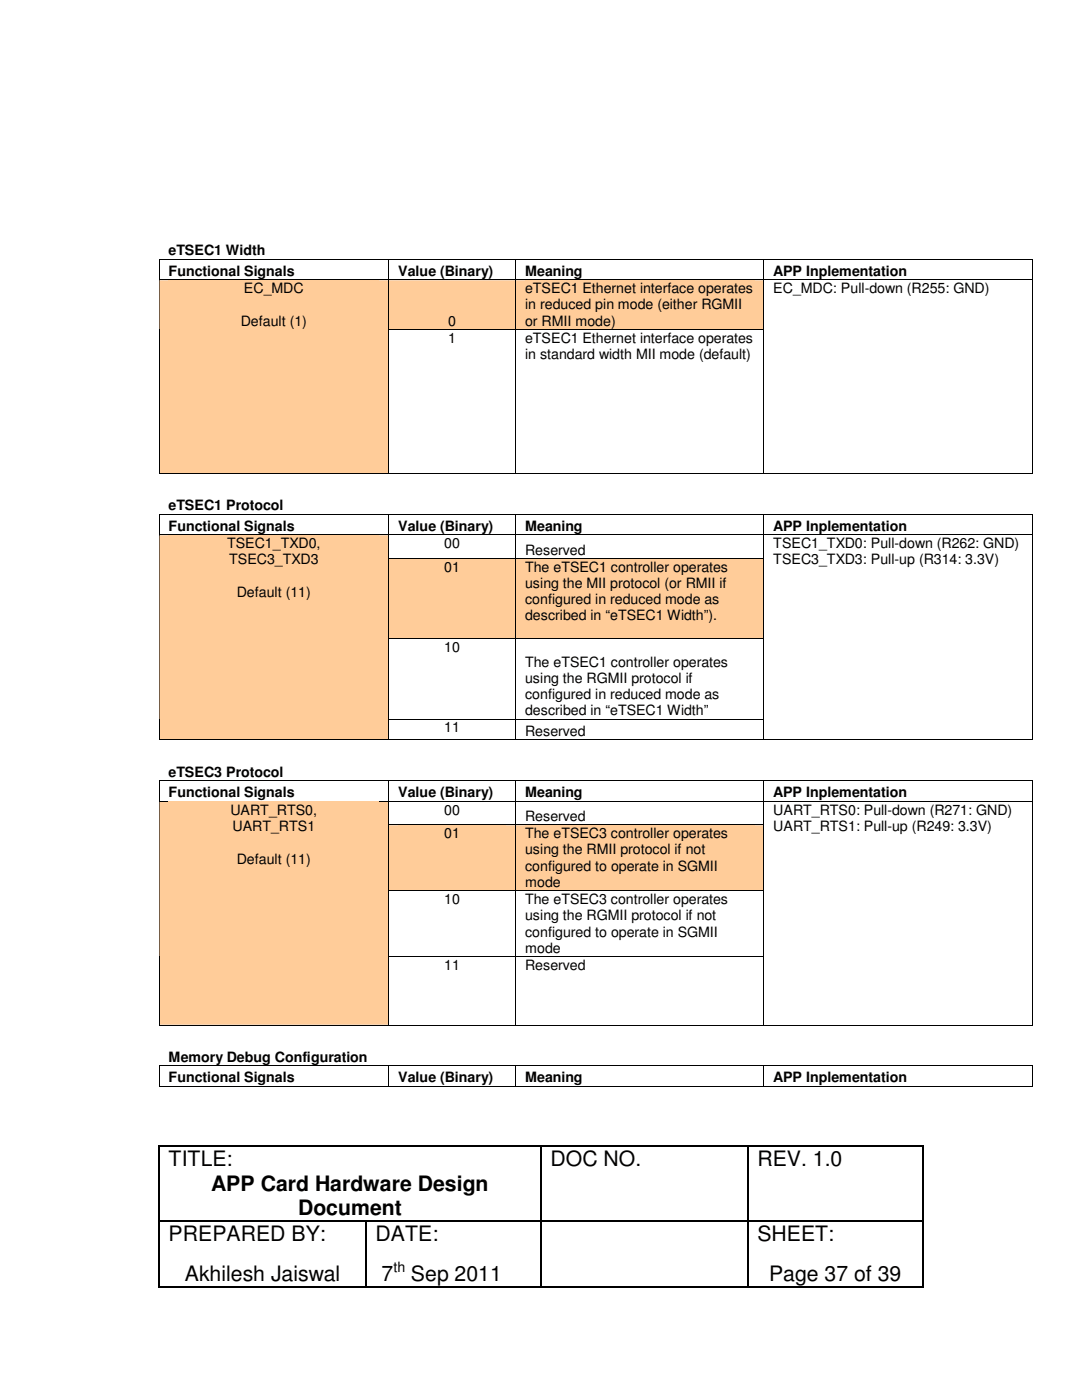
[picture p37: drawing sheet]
<svg xmlns="http://www.w3.org/2000/svg" width="216mm" height="279mm" viewBox="0 0 216 279" stroke-linecap="round" stroke-linejoin="round" font-family="sans-serif">
<defs><g id="words">
<g font-size="4.2">
<text x="33.7" y="232.7">TITLE:</text>
<text x="109.9" y="232.7">DOC NO.</text>
<text x="151.1" y="232.7">REV. 1.0</text>
<text x="42.2" y="237.6">APP Card Hardware Design</text>
<text x="59.5" y="242.5">Document</text>
<text x="33.7" y="247.6">PREPARED BY:</text>
<text x="74.9" y="247.6">DATE:</text>
<text x="151.1" y="247.6">SHEET:</text>
<text x="36.9" y="255.7">Akhilesh Jaiswal</text>
<text x="76.1" y="255.7">7</text>
<text x="82" y="255.7">Sep 2011</text>
<text x="153.5" y="255.7">Page 37 of 39</text>
</g>
<g font-size="2.8">
<text x="33.7" y="50.9">eTSEC1 Width</text>
<text x="33.7" y="55">Functional Signals</text>
<text x="48.7" y="58.5">EC_MDC</text>
<text x="79.5" y="55">Value (Binary)</text>
<text x="104.8" y="55">Meaning</text>
<text x="104.8" y="58.5">eTSEC1 Ethernet interface operates</text>
<text x="154.3" y="55">APP Inplementation</text>
<text x="154.3" y="58.5">EC_MDC: Pull-down (R255: GND)</text>
<text x="48" y="65">Default (1)</text>
<text x="89.4" y="65">0</text>
<text x="104.8" y="61.7">in reduced pin mode (either RGMII</text>
<text x="104.8" y="65">or RMII mode)</text>
<text x="89.4" y="68.4">1</text>
<text x="104.8" y="68.4">eTSEC1 Ethernet interface operates</text>
<text x="104.8" y="71.6">in standard width MII mode (default)</text>
<text x="33.7" y="101.8">eTSEC1 Protocol</text>
<text x="33.7" y="106">Functional Signals</text>
<text x="79.5" y="106">Value (Binary)</text>
<text x="104.8" y="106">Meaning</text>
<text x="154.3" y="106">APP Inplementation</text>
<text x="45.3" y="109.4">TSEC1_TXD0,</text>
<text x="45.7" y="112.6">TSEC3_TXD3</text>
<text x="88.6" y="109.4">00</text>
<text x="104.8" y="110.7">Reserved</text>
<text x="154.3" y="109.4">TSEC1_TXD0: Pull-down (R262: GND)</text>
<text x="154.3" y="112.6">TSEC3_TXD3: Pull-up (R314: 3.3V)</text>
<text x="47.2" y="119.2">Default (11)</text>
<text x="88.6" y="114.1">01</text>
<text x="104.8" y="114.1">The eTSEC1 controller operates</text>
<text x="104.8" y="117.3">using the MII protocol (or RMII if</text>
<text x="104.8" y="120.6">configured in reduced mode as</text>
<text x="104.8" y="123.8">described in “eTSEC1 Width”).</text>
<text x="88.6" y="130.1">10</text>
<text x="104.8" y="133.1">The eTSEC1 controller operates</text>
<text x="104.8" y="136.3">using the RGMII protocol if</text>
<text x="104.8" y="139.5">configured in reduced mode as</text>
<text x="104.8" y="142.8">described in “eTSEC1 Width”</text>
<text x="88.6" y="146.2">11</text>
<text x="104.8" y="146.9">Reserved</text>
<text x="33.7" y="155">eTSEC3 Protocol</text>
<text x="33.7" y="159.1">Functional Signals</text>
<text x="79.5" y="159.1">Value (Binary)</text>
<text x="104.8" y="159.1">Meaning</text>
<text x="154.3" y="159.1">APP Inplementation</text>
<text x="46" y="162.6">UART_RTS0,</text>
<text x="46.4" y="165.8">UART_RTS1</text>
<text x="88.6" y="162.6">00</text>
<text x="88.6" y="167.3">01</text>
<text x="104.8" y="163.9">Reserved</text>
<text x="104.8" y="167.3">The eTSEC3 controller operates</text>
<text x="154.3" y="162.6">UART_RTS0: Pull-down (R271: GND)</text>
<text x="154.3" y="165.8">UART_RTS1: Pull-up (R249: 3.3V)</text>
<text x="47.2" y="172.3">Default (11)</text>
<text x="104.8" y="170.5">using the RMII protocol if not</text>
<text x="104.8" y="173.8">configured to operate in SGMII</text>
<text x="104.8" y="177">mode</text>
<text x="88.6" y="180.4">10</text>
<text x="104.8" y="180.4">The eTSEC3 controller operates</text>
<text x="104.8" y="183.7">using the RGMII protocol if not</text>
<text x="104.8" y="186.9">configured to operate in SGMII</text>
<text x="104.8" y="190.2">mode</text>
<text x="88.6" y="193.6">11</text>
<text x="104.8" y="193.6">Reserved</text>
<text x="33.7" y="211.9">Memory Debug Configuration</text>
<text x="33.7" y="216">Functional Signals</text>
<text x="79.5" y="216">Value (Binary)</text>
<text x="104.8" y="216">Meaning</text>
<text x="154.3" y="216">APP Inplementation</text>
<text x="78.5" y="253.8">th</text>
</g>
</g></defs>
<g fill="#000">
<path d="M31.7 51.6h.1v.2h-.1zM31.8 51.6h.2v.2h-.2zM77.4 51.6h.2v.2h-.2zM77.5 51.6h.1v.2h-.1zM102.7 51.6h.2v.2h-.2zM102.8 51.6h.2v.2h-.2zM152.3 51.6h.1v.2h-.1zM152.3 51.6h.2v.2h-.2zM205.8 51.6h.2v.2h-.2zM205.9 51.6h.1v.2h-.1zM31.6 228.6h.3v.3h-.3zM107.8 228.6h.3v.3h-.3z"/>
<path d="M149.1 228.6h.3v.3h-.3zM184 228.6h.3v.3h-.3zM31.6 243.5h.3v.2h-.3zM31.6 256.7h.3v.3h-.3zM72.9 243.5h.3v.2h-.3zM72.9 256.7h.3v.3h-.3zM107.8 243.5h.3v.2h-.3zM107.8 256.7h.3v.3h-.3zM149.1 243.5h.3v.2h-.3zM149.1 256.7h.3v.3h-.3zM184 243.5h.3v.2h-.3zM184 256.7h.3v.3h-.3z"/>
</g>
<g fill="none" stroke="#000" stroke-width=".25">
<path d="M31.7 228.9v14.6M31.9 228.7h75.9M107.9 228.9v14.6M108.1 228.7h41M149.2 228.9v14.6M149.4 228.7h34.6M184.1 228.9v14.6M31.7 243.7v13M31.9 243.6h41M31.9 256.8h41M73 243.7v13M73.2 243.6h34.6"/>
<path d="M73.2 256.8h34.6M107.9 243.7v13M108.1 243.6h41M108.1 256.8h41M149.2 243.7v13M149.4 243.6h34.6M149.4 256.8h34.6M184.1 243.7v13"/>
</g>
<path d="M31.7 51.8v4M32 51.7h45.4M77.6 51.8v4M77.6 51.7h25.1M102.9 51.8v4M103 51.7h49.3M152.4 51.8v4M152.5 51.7h53.3M206 51.8v4" fill="none" stroke="#000" stroke-width=".2"/>
<g fill="#fc9">
<path d="M77.6 55.9h25.2v9.8h-25.2z"/>
<path d="M79.5 62.4h21.5v3.2h-21.5z"/>
<path d="M103 55.9h49.3v9.8h-49.3z"/>
<path d="M104.8 55.9h45.7v3.2h-45.7z"/>
<path d="M104.8 59.1h45.7v3.3h-45.7z"/>
<path d="M104.8 62.4h45.7v3.3h-45.7z"/>
</g>
<path d="M31.7 55.8h.1v.1h-.1zM77.5 55.8h.1v.1h-.1zM102.8 55.8h.2v.1h-.2zM152.3 55.8h.2v.1h-.2zM205.9 55.8h.1v.1h-.1z" fill="#000"/>
<path d="M31.7 55.9v9.8M31.8 55.8h45.7M77.6 55.9v9.8M77.6 55.8h25.2M102.9 55.9v9.8M103 55.8h49.3M152.4 55.9v9.8M152.5 55.8h53.4M206 55.9v9.8" fill="none" stroke="#000" stroke-width=".2"/>
<g fill="#fc9">
<path d="M31.8 55.9h45.7v38.5h-45.7z"/>
<path d="M33.7 55.9h41.9v3.2h-41.9z"/>
<path d="M33.7 59.1h41.9v3.3h-41.9z"/>
<path d="M33.7 62.4h41.9v3.3h-41.9z"/>
</g>
<g fill="#000">
<path d="M31.7 65.7h.1v.1h-.1zM77.5 65.7h.1v.1h-.1zM102.8 65.7h.2v.1h-.2zM152.3 65.7h.2v.1h-.2zM205.9 65.7h.1v.1h-.1zM31.7 94.4h.1v.2h-.1zM31.8 94.4h.2v.2h-.2zM77.4 94.4h.2v.2h-.2zM77.5 94.4h.1v.2h-.1zM102.7 94.4h.2v.2h-.2zM102.8 94.4h.2v.2h-.2zM152.3 94.4h.1v.2h-.1z"/>
<path d="M152.3 94.4h.2v.2h-.2zM205.8 94.4h.2v.2h-.2zM205.9 94.4h.1v.2h-.1zM31.7 102.5h.1v.2h-.1zM31.7 106.7h.1v.1h-.1zM31.8 102.5h.2v.2h-.2zM77.4 102.5h.2v.2h-.2zM77.5 102.5h.1v.2h-.1zM77.5 106.7h.1v.1h-.1zM102.7 102.5h.2v.2h-.2zM102.8 102.5h.2v.2h-.2zM102.8 106.7h.2v.1h-.2z"/>
<path d="M152.3 102.5h.1v.2h-.1zM152.3 102.5h.2v.2h-.2zM152.3 106.7h.2v.1h-.2zM205.8 102.5h.2v.2h-.2zM205.9 102.5h.1v.2h-.1zM205.9 106.7h.1v.1h-.1z"/>
</g>
<g fill="none" stroke="#000" stroke-width=".2">
<path d="M31.7 65.8v28.6M77.6 65.8v28.6M77.6 65.7h25.2M102.9 65.8v28.6M103 65.7h49.3M152.4 65.8v28.6M206 65.8v28.6M32 94.5h45.4M77.6 94.5h25.1M103 94.5h49.3M152.5 94.5h53.3M31.7 102.7v4"/>
<path d="M31.7 106.8v4.5M31.8 106.8h45.7M32 102.6h45.4M77.6 102.7v4M77.6 106.8v4.5M77.6 102.6h25.1M77.6 106.8h25.2M102.9 102.7v4M102.9 106.8v4.5M103 102.6h49.3M103 106.8h49.3M152.4 102.7v4"/>
<path d="M152.4 106.8v4.5M152.5 102.6h53.3M152.5 106.8h53.4M206 102.7v4M206 106.8v4.5"/>
</g>
<g fill="#fc9">
<path d="M77.6 111.5h25.2v15.9h-25.2z"/>
<path d="M79.5 111.5h21.5v3.3h-21.5z"/>
<path d="M103 111.5h49.3v15.9h-49.3z"/>
<path d="M104.8 111.5h45.7v3.3h-45.7z"/>
<path d="M104.8 114.8h45.7v3.2h-45.7z"/>
<path d="M104.8 118h45.7v3.2h-45.7z"/>
<path d="M104.8 121.2h45.7v3.3h-45.7z"/>
</g>
<path d="M31.7 111.3h.1v.2h-.1zM77.5 111.3h.1v.2h-.1zM102.8 111.3h.2v.2h-.2zM152.3 111.3h.2v.2h-.2zM205.9 111.3h.1v.2h-.1zM31.7 127.4h.1v.2h-.1zM77.5 127.4h.1v.2h-.1zM102.8 127.4h.2v.2h-.2zM152.3 127.4h.2v.2h-.2zM205.9 127.4h.1v.2h-.1z" fill="#000"/>
<g fill="none" stroke="#000" stroke-width=".2">
<path d="M31.7 111.5v15.9M77.6 111.5v15.9M77.6 111.4h25.2M102.9 111.5v15.9M103 111.4h49.3M152.4 111.5v15.9M206 111.5v15.9M31.7 127.6v15.8M77.6 127.6v15.8M77.6 127.5h25.2M102.9 127.6v15.8M103 127.5h49.3"/>
<path d="M152.4 127.6v15.8M206 127.6v15.8"/>
</g>
<g fill="#fc9">
<path d="M31.8 106.8h45.7v40.8h-45.7z"/>
<path d="M33.7 106.8h41.9v3.3h-41.9z"/>
<path d="M33.7 110.1h41.9v3.2h-41.9z"/>
<path d="M33.7 113.3h41.9v3.3h-41.9z"/>
<path d="M33.7 116.6h41.9v3.2h-41.9z"/>
</g>
<g fill="#000">
<path d="M31.7 143.4h.1v.2h-.1zM31.7 147.6h.1v.1h-.1zM31.7 155.7h.1v.2h-.1zM31.8 147.6h.2v.1h-.2zM31.8 155.7h.2v.2h-.2zM77.4 147.6h.2v.1h-.2zM77.4 155.7h.2v.2h-.2zM77.5 143.4h.1v.2h-.1zM77.5 147.6h.1v.1h-.1zM77.5 155.7h.1v.2h-.1zM102.7 147.6h.2v.1h-.2zM102.7 155.7h.2v.2h-.2z"/>
<path d="M102.8 143.4h.2v.2h-.2zM102.8 147.6h.2v.1h-.2zM102.8 155.7h.2v.2h-.2zM152.3 147.6h.1v.1h-.1zM152.3 155.7h.1v.2h-.1zM152.3 143.4h.2v.2h-.2zM152.3 147.6h.2v.1h-.2zM152.3 155.7h.2v.2h-.2zM205.8 147.6h.2v.1h-.2zM205.8 155.7h.2v.2h-.2zM205.9 143.4h.1v.2h-.1zM205.9 147.6h.1v.1h-.1z"/>
<path d="M205.9 155.7h.1v.2h-.1zM31.7 159.9h.1v.1h-.1zM77.5 159.9h.1v.1h-.1zM102.8 159.9h.2v.1h-.2zM152.3 159.9h.2v.1h-.2zM205.9 159.9h.1v.1h-.1z"/>
</g>
<g fill="none" stroke="#000" stroke-width=".2">
<path d="M31.7 143.6v4M31.7 155.9v4M31.8 159.9h45.7M32 147.7h45.4M32 155.8h45.4M77.6 143.6v4M77.6 155.9v4M77.6 143.5h25.2M77.6 147.7h25.1M77.6 155.8h25.1M77.6 159.9h25.2M102.9 143.6v4"/>
<path d="M102.9 155.9v4M103 143.5h49.3M103 147.7h49.3M103 155.8h49.3M103 159.9h49.3M152.4 143.6v4M152.4 155.9v4M152.5 147.7h53.3M152.5 155.8h53.3M152.5 159.9h53.4M206 143.6v4M206 155.9v4"/>
<path d="M31.7 160v4.5M77.6 160v4.5M102.9 160v4.5M152.4 160v4.5M206 160v4.5"/>
</g>
<g fill="#fc9">
<path d="M77.6 164.7h25.2v13h-25.2z"/>
<path d="M79.5 164.7h21.5v3.2h-21.5z"/>
<path d="M103 164.7h49.3v13h-49.3z"/>
<path d="M104.8 164.7h45.7v3.2h-45.7z"/>
<path d="M104.8 167.9h45.7v3.3h-45.7z"/>
<path d="M104.8 171.2h45.7v3.2h-45.7z"/>
<path d="M104.8 174.4h45.7v3.3h-45.7z"/>
</g>
<path d="M31.7 164.5h.1v.2h-.1zM31.7 177.7h.1v.1h-.1zM77.5 164.5h.1v.2h-.1zM77.5 177.7h.1v.1h-.1zM102.8 164.5h.2v.2h-.2zM102.8 177.7h.2v.1h-.2zM152.3 164.5h.2v.2h-.2zM152.3 177.7h.2v.1h-.2zM205.9 164.5h.1v.2h-.1zM205.9 177.7h.1v.1h-.1z" fill="#000"/>
<g fill="none" stroke="#000" stroke-width=".2">
<path d="M31.7 164.7v13M31.7 177.8v13M77.6 164.7v13M77.6 177.8v13M77.6 164.6h25.2M77.6 177.8h25.2M102.9 164.7v13M102.9 177.8v13M103 164.6h49.3M103 177.8h49.3M152.4 164.7v13M152.4 177.8v13"/>
<path d="M206 164.7v13M206 177.8v13"/>
</g>
<g fill="#fc9">
<path d="M31.8 160h45.7v44.5h-45.7z"/>
<path d="M33.7 160h41.9v3.2h-41.9z"/>
<path d="M33.7 163.2h41.9v3.3h-41.9z"/>
<path d="M33.7 166.5h41.9v3.3h-41.9z"/>
<path d="M33.7 169.8h41.9v3.2h-41.9z"/>
</g>
<g fill="#000">
<path d="M31.7 190.8h.1v.2h-.1zM77.5 190.8h.1v.2h-.1zM102.8 190.8h.2v.2h-.2zM152.3 190.8h.2v.2h-.2zM205.9 190.8h.1v.2h-.1zM31.7 204.5h.1v.2h-.1zM31.7 212.6h.1v.2h-.1zM31.7 216.8h.1v.2h-.1zM31.8 204.5h.2v.2h-.2zM31.8 212.6h.2v.2h-.2zM77.4 204.5h.2v.2h-.2zM77.4 212.6h.2v.2h-.2z"/>
<path d="M77.5 204.5h.1v.2h-.1zM77.5 212.6h.1v.2h-.1zM77.5 216.8h.1v.2h-.1zM102.7 204.5h.2v.2h-.2zM102.7 212.6h.2v.2h-.2zM102.8 204.5h.2v.2h-.2zM102.8 212.6h.2v.2h-.2zM102.8 216.8h.2v.2h-.2zM152.3 204.5h.1v.2h-.1zM152.3 212.6h.1v.2h-.1zM152.3 204.5h.2v.2h-.2zM152.3 212.6h.2v.2h-.2z"/>
<path d="M152.3 216.8h.2v.2h-.2zM205.8 204.5h.2v.2h-.2zM205.8 212.6h.2v.2h-.2zM205.9 204.5h.1v.2h-.1zM205.9 212.6h.1v.2h-.1zM205.9 216.8h.1v.2h-.1z"/>
</g>
<g fill="none" stroke="#000" stroke-width=".2">
<path d="M31.7 191v13.5M77.6 191v13.5M77.6 190.9h25.2M102.9 191v13.5M103 190.9h49.3M152.4 191v13.5M206 191v13.5M31.7 212.8v4M31.8 216.9h45.7M32 204.6h45.4M32 212.7h45.4M77.6 212.8v4"/>
<path d="M77.6 204.6h25.1M77.6 212.7h25.1M77.6 216.9h25.2M102.9 212.8v4M103 204.6h49.3M103 212.7h49.3M103 216.9h49.3M152.4 212.8v4M152.5 204.6h53.3M152.5 212.7h53.3M152.5 216.9h53.4M206 212.8v4"/>
</g>
<use href="#words"/>
</svg>
